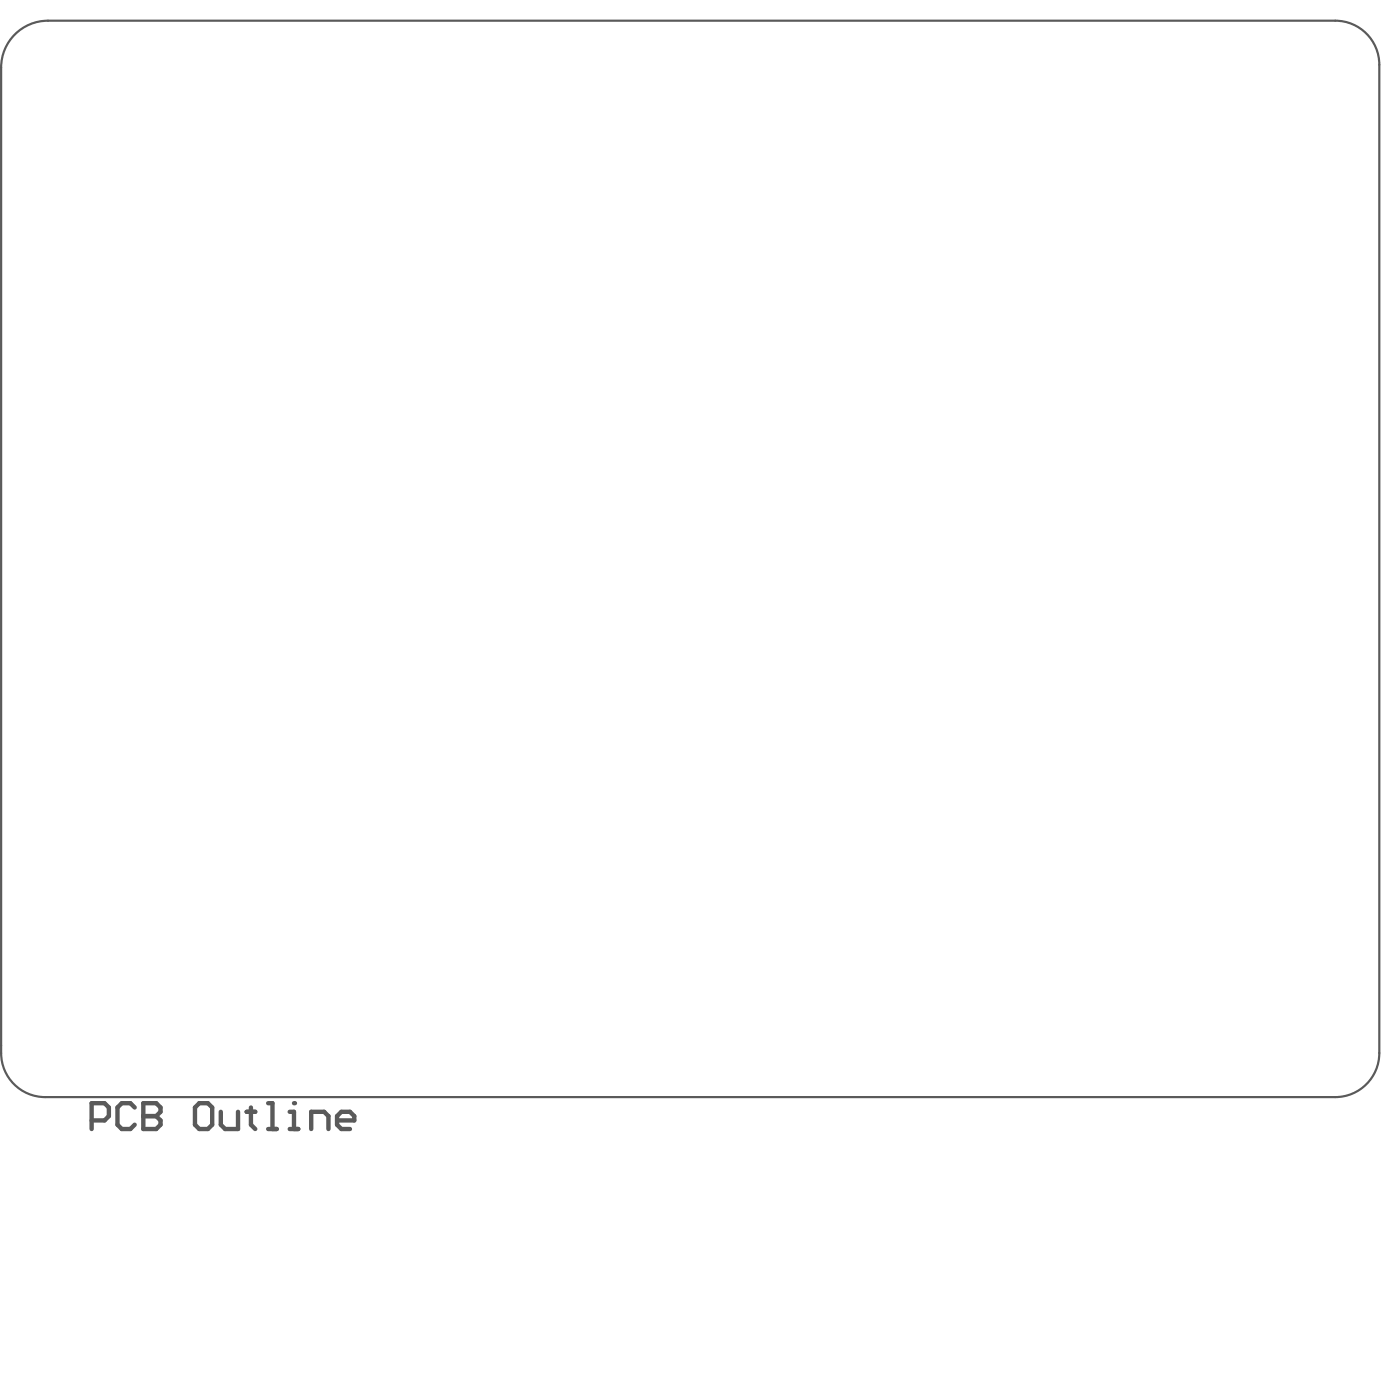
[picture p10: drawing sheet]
<svg xmlns="http://www.w3.org/2000/svg" width="267mm" height="271mm" viewBox="0 0 267 271" stroke-linecap="round" stroke-linejoin="round" font-family="sans-serif">
<path d="M.2 13.1v190.4M9.3 4h248.7M266.5 12.5v191M8.7 212h249.3" fill="none" stroke="#5a5a5a" stroke-width=".42"/>
<path d="M17.7 216.5h2.5l.8-.8v-1.7l-.8-.8h-2.5v5M26 214l-.8-.8h-1.7l-.8 .8v3.4l.8 .8h1.7l.8-.8M27.7 213.2v5h2.5l.8-.8v-.9l-.8-.8h-2.5" fill="none" stroke="#5a5a5a" stroke-width=".85"/>
<circle cx="27.7" cy="215.7" r=".42" fill="#5a5a5a"/>
<path d="M27.7 213.2h2.5l.8 .8v.9l-.8 .8h-2.5M37.7 214l.8-.8h1.7l.8 .8v3.4l-.8 .8h-1.7l-.8-.8zM42.7 214.9v2.5l.8 .8h2.5v-3.3M47.7 214.9h1.6M48.5 214v3.4l.8 .8M51.8 213.2h.9v5M51.8 218.2h1.7M56 218.2h1.6M56 214.9h.8v3.3" fill="none" stroke="#5a5a5a" stroke-width=".85"/>
<circle cx="56.8" cy="213.2" r=".42" fill="#5a5a5a"/>
<path d="M60.1 218.2v-3.3h2.5l.9 .8v2.5M65.1 216.5h3.4v-.8l-.9-.8h-1.6l-.9 .8v1.7l.9 .8h1.6" fill="none" stroke="#5a5a5a" stroke-width=".85"/>
<path d="M9.3 4a9.1 9.1 0 0 0-9.1 9.1M258 4a8.5 8.5 0 0 1 8.5 8.5M.2 203.5a8.5 8.5 0 0 0 8.5 8.5M266.5 203.5a8.5 8.5 0 0 1-8.5 8.5" fill="none" stroke="#5a5a5a" stroke-width=".42"/>
</svg>
